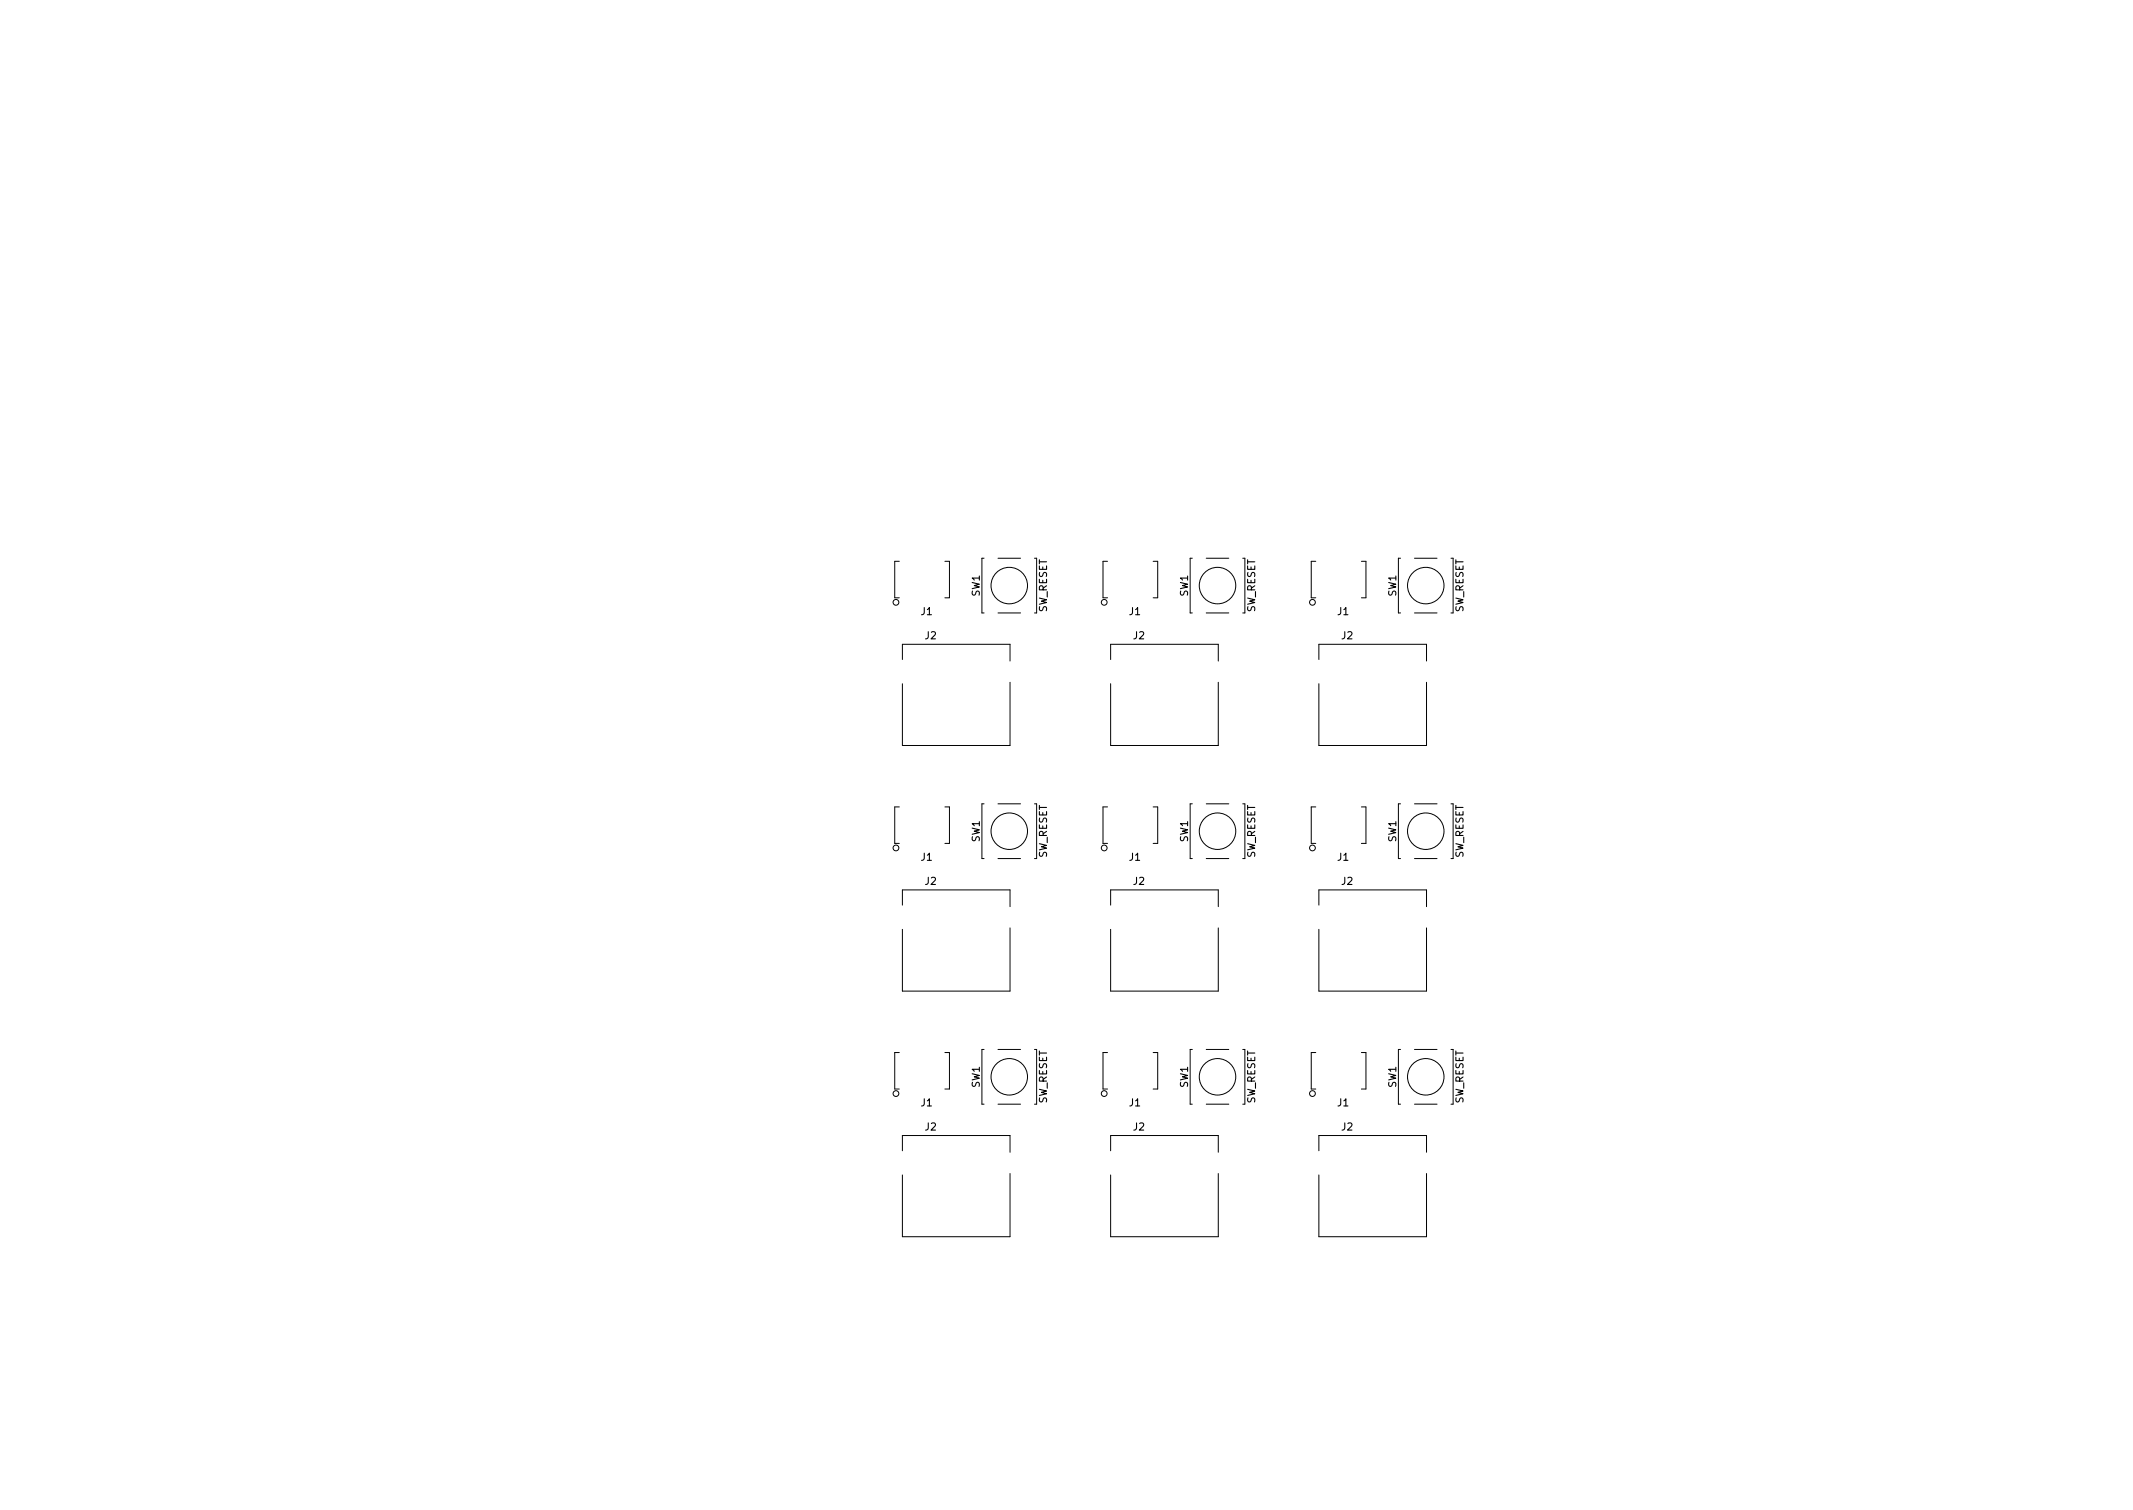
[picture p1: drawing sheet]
<svg xmlns="http://www.w3.org/2000/svg" width="297mm" height="210mm" viewBox="0 0 297 210" stroke-linecap="round" stroke-linejoin="round" font-family="sans-serif">
<defs><g id="words">
<g font-size="1.4">
<text x="136.4" y="83" transform="rotate(-90 136.4 83)">SW1</text>
<text x="165.4" y="83" transform="rotate(-90 165.4 83)">SW1</text>
<text x="194.4" y="83" transform="rotate(-90 194.4 83)">SW1</text>
<text x="128.3" y="85.6">J1</text>
<text x="128.8" y="89">J2</text>
<text x="145.8" y="85.4" transform="rotate(-90 145.8 85.4)">SW_RESET</text>
<text x="157.3" y="85.6">J1</text>
<text x="157.8" y="89">J2</text>
<text x="174.8" y="85.4" transform="rotate(-90 174.8 85.4)">SW_RESET</text>
<text x="186.3" y="85.6">J1</text>
<text x="186.8" y="89">J2</text>
<text x="203.8" y="85.4" transform="rotate(-90 203.8 85.4)">SW_RESET</text>
<text x="128.3" y="119.8">J1</text>
<text x="136.4" y="117.2" transform="rotate(-90 136.4 117.2)">SW1</text>
<text x="145.8" y="119.6" transform="rotate(-90 145.8 119.6)">SW_RESET</text>
<text x="157.3" y="119.8">J1</text>
<text x="165.4" y="117.2" transform="rotate(-90 165.4 117.2)">SW1</text>
<text x="174.8" y="119.6" transform="rotate(-90 174.8 119.6)">SW_RESET</text>
<text x="186.3" y="119.8">J1</text>
<text x="194.4" y="117.2" transform="rotate(-90 194.4 117.2)">SW1</text>
<text x="203.8" y="119.6" transform="rotate(-90 203.8 119.6)">SW_RESET</text>
<text x="128.8" y="123.2">J2</text>
<text x="157.8" y="123.2">J2</text>
<text x="186.8" y="123.2">J2</text>
<text x="128.3" y="154">J1</text>
<text x="136.4" y="151.4" transform="rotate(-90 136.4 151.4)">SW1</text>
<text x="145.8" y="153.8" transform="rotate(-90 145.8 153.8)">SW_RESET</text>
<text x="157.3" y="154">J1</text>
<text x="165.4" y="151.4" transform="rotate(-90 165.4 151.4)">SW1</text>
<text x="174.8" y="153.8" transform="rotate(-90 174.8 153.8)">SW_RESET</text>
<text x="186.3" y="154">J1</text>
<text x="194.4" y="151.4" transform="rotate(-90 194.4 151.4)">SW1</text>
<text x="203.8" y="153.8" transform="rotate(-90 203.8 153.8)">SW_RESET</text>
<text x="128.8" y="157.4">J2</text>
<text x="157.8" y="157.4">J2</text>
<text x="186.8" y="157.4">J2</text>
</g>
</g></defs>
<g fill="none" stroke="#000" stroke-width=".14">
<path d="M125.2 78.2h-.6v5h.6M131.6 78.2h.6v5h-.6M137 77.7h-.3v7.6h.3M139 77.7h3.1M144.1 77.7h.3v7.6h-.3M154.2 78.2h-.6v5h.6M160.6 78.2h.6v5h-.6M166 77.7h-.3v7.6h.3M168 77.7h3.1M173.1 77.7h.3v7.6h-.3M183.2 78.2h-.6v5h.6M189.6 78.2h.6v5h-.6"/>
<path d="M195 77.7h-.3v7.6h.3M197 77.7h3.1M202.1 77.7h.3v7.6h-.3M125.7 91.8v-2.1h15v2.3M139 85.3h3.1M140.7 95v8.8h-15v-8.6M154.7 91.8v-2.1h15v2.3M168 85.3h3.1M169.7 95v8.8h-15v-8.6M183.7 91.8v-2.1h15v2.3M197 85.3h3.1M198.7 95v8.8h-15v-8.6"/>
<path d="M125.2 112.4h-.6v5h.6M131.6 112.4h.6v5h-.6M137 111.9h-.3v7.6h.3M139 111.9h3.1M139 119.5h3.1M144.1 111.9h.3v7.6h-.3M154.2 112.4h-.6v5h.6M160.6 112.4h.6v5h-.6M166 111.9h-.3v7.6h.3M168 111.9h3.1M168 119.5h3.1M173.1 111.9h.3v7.6h-.3"/>
<path d="M183.2 112.4h-.6v5h.6M189.6 112.4h.6v5h-.6M195 111.9h-.3v7.6h.3M197 111.9h3.1M197 119.5h3.1M202.1 111.9h.3v7.6h-.3M125.7 126v-2.1h15v2.3M140.7 129.2v8.8h-15v-8.6M154.7 126v-2.1h15v2.3M169.7 129.2v8.8h-15v-8.6M183.7 126v-2.1h15v2.3M198.7 129.2v8.8h-15v-8.6"/>
<path d="M125.2 146.6h-.6v5h.6M131.6 146.6h.6v5h-.6M137 146.1h-.3v7.6h.3M139 146.1h3.1M139 153.7h3.1M144.1 146.1h.3v7.6h-.3M154.2 146.6h-.6v5h.6M160.6 146.6h.6v5h-.6M166 146.1h-.3v7.6h.3M168 146.1h3.1M168 153.7h3.1M173.1 146.1h.3v7.6h-.3"/>
<path d="M183.2 146.6h-.6v5h.6M189.6 146.6h.6v5h-.6M195 146.1h-.3v7.6h.3M197 146.1h3.1M197 153.7h3.1M202.1 146.1h.3v7.6h-.3M125.7 160.2v-2.1h15v2.3M140.7 163.4v8.8h-15v-8.6M154.7 160.2v-2.1h15v2.3M169.7 163.4v8.8h-15v-8.6M183.7 160.2v-2.1h15v2.3M198.7 163.4v8.8h-15v-8.6"/>
<circle cx="124.8" cy="83.9" r=".4"/>
<circle cx="140.5" cy="81.5" r="2.54"/>
<circle cx="153.8" cy="83.9" r=".4"/>
<circle cx="169.5" cy="81.5" r="2.54"/>
<circle cx="182.8" cy="83.9" r=".4"/>
<circle cx="198.5" cy="81.5" r="2.54"/>
<circle cx="124.8" cy="118.1" r=".4"/>
<circle cx="140.5" cy="115.7" r="2.54"/>
<circle cx="153.8" cy="118.1" r=".4"/>
<circle cx="169.5" cy="115.7" r="2.54"/>
<circle cx="182.8" cy="118.1" r=".4"/>
<circle cx="198.5" cy="115.7" r="2.54"/>
<circle cx="124.8" cy="152.3" r=".4"/>
<circle cx="140.5" cy="149.9" r="2.54"/>
<circle cx="153.8" cy="152.3" r=".4"/>
<circle cx="169.5" cy="149.9" r="2.54"/>
<circle cx="182.8" cy="152.3" r=".4"/>
<circle cx="198.5" cy="149.9" r="2.54"/>
</g>
<use href="#words"/>
</svg>
